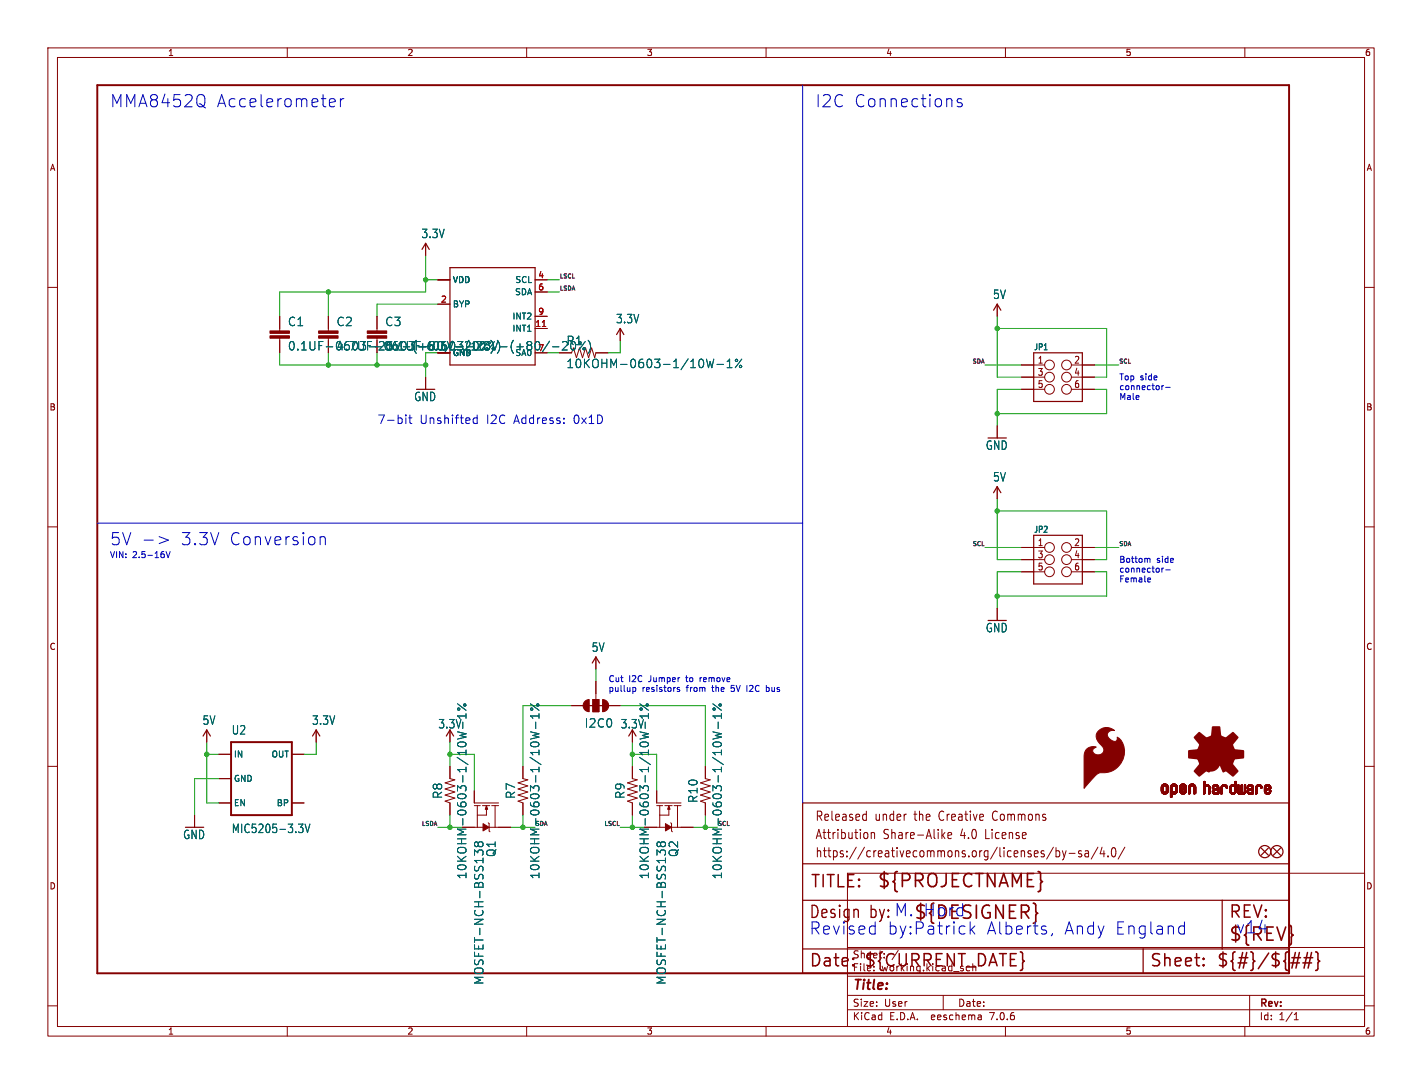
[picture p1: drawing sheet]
<svg xmlns="http://www.w3.org/2000/svg" width="297mm" height="226mm" viewBox="0 0 297 226" stroke-linecap="round" stroke-linejoin="round" font-family="sans-serif">
<defs><g id="words">
<g font-size="3.8" fill="#840000">
<text x="183.1" y="185.7">${PROJECTNAME}</text>
<text x="256.5" y="196.9">${REV}</text>
</g>
<g font-size="3.5" fill="#0000c2">
<text x="22.9" y="22.6">MMA8452Q</text>
<text x="45.1" y="22.6">Accelerometer</text>
<text x="170.2" y="22.6">I2C</text>
<text x="178.2" y="22.6">Connections</text>
<text x="22.9" y="114.1">5V -&gt;</text>
<text x="37.5" y="114.1">3.3V</text>
<text x="47.6" y="114.1">Conversion</text>
<text x="192.7" y="191.5">Hord</text>
<text x="168.9" y="192.1">Design</text>
<text x="168.9" y="195.3">Revised</text>
<text x="181.6" y="192.1">by: M.${DESIGNER}</text>
<text x="185.2" y="195.3">by:Patrick</text>
<text x="205.8" y="195.3">Alberts,</text>
<text x="222" y="195.3">Andy</text>
<text x="232.6" y="195.3">England</text>
<text x="258.1" y="195.1">v14</text>
</g>
<g font-size="3.5" fill="#840000">
<text x="169.2" y="185.7">TITLE:</text>
<text x="256.5" y="192.1">REV:</text>
<text x="168.9" y="202.2">Date:</text>
<text x="180.3" y="202.2">${CURRENT_DATE}</text>
<text x="240" y="202.2">Sheet:</text>
<text x="254" y="202.2">${#}/${##}</text>
</g>
<text font-size="2.8" fill="#840000" x="178" y="207.2">Title:</text>
<g font-size="2.7" fill="#840000">
<text x="170.2" y="171.7">Released</text>
<text x="182.7" y="171.7">under</text>
<text x="191.1" y="171.7">the</text>
<text x="196.5" y="171.7">Creative</text>
<text x="208" y="171.7">Commons</text>
<text x="170.2" y="175.5">Attribution</text>
<text x="170.2" y="179.3">https://creativecommons.org/licenses/by-sa/4.0/</text>
<text x="184.5" y="175.5">Share-Alike</text>
<text x="200.8" y="175.5">4.0</text>
<text x="206.2" y="175.5">License</text>
</g>
<g font-size="2.5" fill="#006464">
<text x="87.9" y="49.9">3.3V</text>
<text x="207.3" y="62.6">5V</text>
<text x="60" y="68.3">C1</text>
<text x="70.2" y="68.3">C2</text>
<text x="80.4" y="68.3">C3</text>
<text x="128.6" y="67.7">3.3V</text>
<text x="60" y="73.4">0.1UF-0603-25V-(+80/-20%)</text>
<text x="80.4" y="73.4">0.1UF-0603-25V-(+80/-20%)</text>
<text x="118.2" y="72.3">R1</text>
<text x="118.2" y="77.1">10KOHM-0603-1/10W-1%</text>
<text x="86.4" y="84">GND</text>
<text x="205.8" y="94.1">GND</text>
<text x="207.3" y="100.7">5V</text>
<text x="123.5" y="136.3">5V</text>
<text x="205.8" y="132.2">GND</text>
<text x="42.2" y="151.5">5V</text>
<text x="48.3" y="153.6">U2</text>
<text x="65.1" y="151.5">3.3V</text>
<text x="91.5" y="152.3">3.3V</text>
<text x="122" y="152.1">I2C0</text>
<text x="129.6" y="152.3">3.3V</text>
<text x="92.6" y="166.9" transform="rotate(-90 92.6 166.9)">R8</text>
<text x="107.8" y="166.9" transform="rotate(-90 107.8 166.9)">R7</text>
<text x="130.7" y="166.9" transform="rotate(-90 130.7 166.9)">R9</text>
<text x="145.9" y="167.7" transform="rotate(-90 145.9 167.7)">R10</text>
<text x="38.2" y="175.4">GND</text>
<text x="48.3" y="174.1">MIC5205-3.3V</text>
<text x="103.7" y="179" transform="rotate(-90 103.7 179)">Q1</text>
<text x="141.8" y="179" transform="rotate(-90 141.8 179)">Q2</text>
<text x="97.6" y="183.7" transform="rotate(-90 97.6 183.7)">10KOHM-0603-1/10W-1%</text>
<text x="112.9" y="183.7" transform="rotate(-90 112.9 183.7)">10KOHM-0603-1/10W-1%</text>
<text x="135.7" y="183.7" transform="rotate(-90 135.7 183.7)">10KOHM-0603-1/10W-1%</text>
<text x="151" y="183.7" transform="rotate(-90 151 183.7)">10KOHM-0603-1/10W-1%</text>
<text x="101.2" y="205.7" transform="rotate(-90 101.2 205.7)">MOSFET-NCH-BSS138</text>
<text x="139.3" y="205.7" transform="rotate(-90 139.3 205.7)">MOSFET-NCH-BSS138</text>
</g>
<text font-size="2.5" fill="#840000" x="70.2" y="73.4">4.7UF-0603-6.3V-(10%)</text>
<g font-size="2.5" fill="#0000c2">
<text x="78.7" y="88.7">7-bit</text>
<text x="87.6" y="88.7">Unshifted</text>
<text x="101.5" y="88.7">I2C</text>
<text x="107.3" y="88.7">Address:</text>
<text x="119.9" y="88.7">0x1D</text>
</g>
<g font-size="2.1" fill="#840000">
<text x="178" y="203">File:</text>
<text x="178" y="200.3">Sheet:</text>
<text x="184.1" y="203">working.kicad_sch</text>
<text x="186.2" y="200.3">/</text>
<text x="178" y="213.2">KiCad</text>
<text x="178" y="210.4">Size:</text>
<text x="184.7" y="210.4">User</text>
<text x="185.7" y="213.2">E.D.A.</text>
<text x="194.6" y="213.2">eeschema</text>
<text x="200" y="210.4">Date:</text>
<text x="207" y="213.2">7.0.6</text>
<text x="263" y="210.6">Rev:</text>
<text x="263" y="213.2">Id:</text>
<text x="267.1" y="213.2">1/1</text>
</g>
<g font-size="2" fill="#840000">
<text x="216.7" y="76.1">1</text>
<text x="224.3" y="76.1">2</text>
<text x="216.7" y="78.6">3</text>
<text x="216.7" y="81.2">5</text>
<text x="224.3" y="78.6">4</text>
<text x="224.3" y="81.2">6</text>
<text x="216.7" y="114.2">1</text>
<text x="216.7" y="116.7">3</text>
<text x="216.7" y="119.3">5</text>
<text x="224.3" y="114.2">2</text>
<text x="224.3" y="116.7">4</text>
<text x="224.3" y="119.3">6</text>
</g>
<g font-size="1.8" fill="#840000">
<text x="35" y="11.9">1</text>
<text x="85" y="11.9">2</text>
<text x="135" y="11.9">3</text>
<text x="185" y="11.9">4</text>
<text x="235" y="11.9">5</text>
<text x="285" y="11.9">6</text>
<text x="10.3" y="35.9">A</text>
<text x="285.3" y="35.9">A</text>
<text x="10.3" y="85.9">B</text>
<text x="285.3" y="85.9">B</text>
<text x="10.3" y="135.9">C</text>
<text x="285.3" y="135.9">C</text>
<text x="10.3" y="185.9">D</text>
<text x="285.3" y="185.9">D</text>
<text x="35" y="216.2">1</text>
<text x="85" y="216.2">2</text>
<text x="135" y="216.2">3</text>
<text x="185" y="216.2">4</text>
<text x="235" y="216.2">5</text>
<text x="285" y="216.2">6</text>
</g>
<g font-size="1.8" fill="#006464">
<text x="94.5" y="59.3">VDD</text>
<text x="107.5" y="59.3">SCL</text>
<text x="94.5" y="64.4">BYP</text>
<text x="107.5" y="61.8">SDA</text>
<text x="106.9" y="69.4">INT1</text>
<text x="106.9" y="66.9">INT2</text>
<text x="94.5" y="74.5">GND</text>
<text x="107.5" y="74.5">SA0</text>
<text x="215.9" y="73.3">JP1</text>
<text x="215.9" y="111.4">JP2</text>
<text x="48.8" y="158.3">IN</text>
<text x="56.6" y="158.3">OUT</text>
<text x="48.8" y="163.4">GND</text>
<text x="48.8" y="168.5">EN</text>
<text x="57.7" y="168.5">BP</text>
</g>
<g font-size="1.8" fill="#a90000">
<text x="112.3" y="58.2">4</text>
<text x="92" y="63.2">2</text>
<text x="112.3" y="60.7">6</text>
<text x="112.3" y="65.8">9</text>
<text x="111.7" y="68.3">11</text>
<text x="112.3" y="73.4">7</text>
</g>
<g font-size="1.8" fill="#0000c2">
<text x="233.7" y="79.5">Top</text>
<text x="233.7" y="81.5">connector-</text>
<text x="233.7" y="83.6">Male</text>
<text x="238.1" y="79.5">side</text>
<text x="22.9" y="116.6">VIN:</text>
<text x="27.7" y="116.6">2.5-16V</text>
<text x="233.7" y="117.6">Bottom</text>
<text x="233.7" y="119.6">connector-</text>
<text x="241.6" y="117.6">side</text>
<text x="233.7" y="121.7">Female</text>
<text x="127" y="142.5">Cut</text>
<text x="131.3" y="142.5">I2C</text>
<text x="135.6" y="142.5">Jumper</text>
<text x="143.6" y="142.5">to</text>
<text x="146.6" y="142.5">remove</text>
<text x="127" y="144.5">pullup</text>
<text x="134.1" y="144.5">resistors</text>
<text x="143.5" y="144.5">from</text>
<text x="149" y="144.5">the</text>
<text x="153.2" y="144.5">5V</text>
<text x="156.6" y="144.5">I2C</text>
<text x="160.9" y="144.5">bus</text>
</g>
<g font-size="1.2" fill="#0f0f0f">
<text x="116.8" y="58.2">LSCL</text>
<text x="116.8" y="60.7">LSDA</text>
<text x="203" y="76">SDA</text>
<text x="233.7" y="76">SCL</text>
<text x="203" y="114.1">SCL</text>
<text x="233.7" y="114.1">SDA</text>
<text x="87.9" y="172.5">LSDA</text>
<text x="111.8" y="172.5">SDA</text>
<text x="126.1" y="172.5">LSCL</text>
<text x="149.9" y="172.5">SCL</text>
</g>
</g></defs>
<g fill="none" stroke="#840000" stroke-width=".21">
<path d="M10 10h277v206.3h-277zM12 12h273v202.3h-273zM60 10v2M110 10v2M160 10v2M210 10v2M260 10v2M10 60h2M88.9 50.8v2.5M91.4 58.4h2.6M111.8 58.4h2.5M285 60h2"/>
<path d="M58.4 66v3.1M58.4 70.6v3.1M68.6 66v3.1M68.6 70.6v.5M78.7 66v3.1M78.7 70.6v.5M88.9 78.7v2.6M91.4 63.5h2.6M111.8 73.7h2.5M111.8 68.6h2.5M111.8 61h2.5M111.8 66h2.5"/>
<path d="M116.8 73.7h2.6l.4-1.1 .6 2.1 .6-2.1 .7 2.1 .6-2.1 .6 2.1 .7-2.1 .6 2.1 .3-1h2.5M129.5 68.6v2.5M208.3 63.5v2.5M213.4 78.7h4.8M213.4 76.2h4.8M223.8 78.7h4.8M223.8 76.2h4.8M208.3 88.9v2.5M213.4 81.3h4.8M223.8 81.3h4.8M10 110h2M208.3 101.6v2.5"/>
<path d="M213.4 119.4h4.8M213.4 116.8h4.8M213.4 114.3h4.8M223.8 119.4h4.8M223.8 116.8h4.8M223.8 114.3h4.8M285 110h2M124.5 137.2v2.5M208.3 127v2.5M10 160h2M43.2 152.4v2.5M45.7 157.5h2.6"/>
<path d="M61 157.5h2.5M66 152.4v2.5M94 152.4v2.5M119.4 147.3h2.5M123.8 146.1h1.3v2.5h-1.3zM124.5 142.2v3.9M127 147.3h2.5M132.1 152.4v2.5M285 160h2M40.6 170.2v2.5M45.7 162.6h2.6M45.7 167.6h2.6"/>
<path d="M61 167.6h2.5M94 160v2.6l1 .2-2 .6 2 .7-2 .6 2 .7-2 .6 2 .6-2 .7 1 .3v2.6M96.5 172.7h4.4M99.1 165.1v2.5h5M99.1 168.2h1.2M99.7 168.2v4.5M100.8 168.2h1.5M101.6 169v1.2h-1.9M102 171.8l.2 .2v1.5l.1 .2M102.2 172.7h4.5M102.7 168.2h1.4M103.4 168.2v4.5"/>
<path d="M109.2 160v2.6l1 .2-2 .6 2 .7-2 .6 2 .7-2 .6 2 .6-2 .7 1 .3v2.6M132.1 160v2.6l1 .2-2 .6 2 .7-2 .6 2 .7-2 .6 2 .6-2 .7 1 .3v2.6M134.6 172.7h4.4M137.2 165.1v2.5h5M137.2 168.2h1.2M137.8 168.2v4.5M138.9 168.2h1.5M139.7 169v1.2h-1.9M140.1 171.8l.2 .2v1.5l.1 .2M140.3 172.7h4.5M140.8 168.2h1.4M141.5 168.2v4.5"/>
<path d="M147.3 160v2.6l1 .2-2 .6 2 .7-2 .6 2 .7-2 .6 2 .6-2 .7 1 .3v2.6M180.5 170l.4 .1M180.9 169.3v2M180.9 171.2l-.4 .1M181.2 174v.9M182 173.8v1.3M182 174l.2-.2 .4 .1 .1 1.2M196.9 174.4l.5 .7M197.4 173.8l-.7 .7M198 174.4l.8-.1-.1-.4-.5-.1-.2 .3 .1 .9h.6M220 176.9l-1.4 2.5M220.6 177v1.9"/>
<path d="M220.6 177.7l.4-.1 .3 .4-.1 .8h-.6M221.9 177.6l.4 1.3M222.3 178.9l-.2 .5-.2 .1M222.7 177.6l-.4 1.3M223.3 178.2h1.2M225.9 177.7l-.4-.1-.2 .3v.3l.6 .1v.5h-.6M226.7 177.7h.6l.1 1.2M227.4 178.1l-.6 .1a.4 .4 0 0 0-.2 .3 .4 .4 0 0 0 .2 .4l.6-.1M229.3 176.9l-1.4 2.5M230.2 176.9l-.4 1.4h1M230.6 177.6v1.3M231.4 178.7v.2"/>
<path d="M232.4 177.1l.3-.1a1.34 1.34 0 0 1 0 1.9h-.2a1.44 1.44 0 0 1-.1-1.8zM234.9 176.9l-1.4 2.5M177 182.3h108v32h-108zM177 197.8h108M10 210h2M60 214.3v2M110 214.3v2M160 214.3v2M177 210.8h108M177 207.8h108M177 203.8h108M197 207.8v3"/>
<path d="M204.9 212l.1 .9M205 212.8l-.2 .1M205 212.3h-.2M210 214.3v2M260 214.3v2M261 207.8v6.5M270.3 212.9h.9M270.3 211.8l.4-.4v1.5M285 210h2"/>
<circle cx="219.2" cy="76.2" r="1.02"/>
<circle cx="219.2" cy="78.7" r="1.02"/>
<circle cx="222.8" cy="78.7" r="1.02"/>
<circle cx="222.8" cy="76.2" r="1.02"/>
<circle cx="219.2" cy="81.3" r="1.02"/>
<circle cx="222.8" cy="81.3" r="1.02"/>
<circle cx="219.2" cy="119.4" r="1.02"/>
<circle cx="219.2" cy="116.8" r="1.02"/>
<circle cx="219.2" cy="114.3" r="1.02"/>
<circle cx="222.8" cy="114.3" r="1.02"/>
<circle cx="222.8" cy="119.4" r="1.02"/>
<circle cx="222.8" cy="116.8" r="1.02"/>
</g>
<g fill="none" stroke="#840000" stroke-width=".25">
<path d="M88.1 52.1l.8-1.3 .8 1.3M94 55.9h17.8v20.3h-17.8zM128.8 69.9l.7-1.3 .8 1.3M207.5 64.8l.8-1.3 .7 1.3M215.9 73.7h10.2v10.1h-10.2zM207.5 102.9l.8-1.3 .7 1.3M215.9 111.8h10.2v10.1h-10.2zM123.7 138.4l.8-1.2 .7 1.2M42.4 153.7l.8-1.3 .7 1.3M65.3 153.7l.7-1.3 .8 1.3M93.2 153.7l.8-1.3 .7 1.3M122.7 147.3h3.8"/>
<path d="M131.3 153.7l.8-1.3 .7 1.3M167.6 167.6h101.6v35.6h-101.6zM263.4 177l1.5 1.6M264.9 177l-1.5 1.6M265.9 177l1.6 1.6M267.5 177l-1.6 1.6M167.6 198.1h101.6M167.6 180.3h101.6M167.6 188h101.6M238.8 198.1v5.1M255.3 188v10.1"/>
<circle cx="264.2" cy="177.8" r="1.27"/>
<circle cx="266.7" cy="177.8" r="1.27"/>
</g>
<g fill="none" stroke="#006464" stroke-width=".21">
<path d="M112.5 71.4l.2 .2M114.8 71.2l-1.5 2.3M115.4 72.4h1.3M117.6 71.4l-.1 .1M118.4 72.1l-1 1h1.1M122.2 71.3l-1.3 1.8M122.8 71a2.04 2.04 0 0 1 0 2.8M147.6 75l.4 1.8 .3-1.3 .4 1.3 .4-1.8M149.8 76.1h1.3M151.9 76.8h1M151.9 75.5l.5-.5v1.8M154.9 75l-1.3 1.8"/>
<path d="M95.6 152.8l1.7 .4-1.2 .3 1.2 .4-1.7 .4M95.6 146.9l1.7 1.4M96.7 150.7v1.4M97.3 149.5h-1.7l.2 .1M97.3 149v1M110.8 152.8l1.8 .4-1.3 .3 1.3 .4-1.8 .4M110.8 146.9l1.8 1.4M111.9 150.7v1.4M112.6 149.5h-1.8l.5 .5M112.6 149v1M133.7 152.8l1.7 .4-1.2 .3 1.2 .4-1.7 .4M133.7 146.9l1.7 1.4"/>
<path d="M134.8 150.7v1.4M135.4 149v1M135.4 149.5h-1.7l.2 .1M148.9 152.8l1.8 .4-1.3 .3 1.3 .4-1.8 .4M148.9 146.9l1.8 1.4M150 150.7v1.4M150.7 149.5h-1.8l.5 .5M150.7 149v1M62.4 172.1h.9l-.5 .6 .4 .2 .1 .6-.3 .3h-.4M63.7 172.1l.5 1.7 .5-1.7M99.1 178.5v-1.1l.7 .6 .2-.5h.7l.2 .3v.5l-.2 .2M99.9 176.1l-.4-.3-.4 .3 .1 .5 .2 .2 .5-.4"/>
<path d="M99.9 176.1l.3-.3h.4l.3 .3-.1 .5-.2 .2h-.4l-.3-.4M99.9 176.1v.3M137.2 178.5v-1.1l.7 .6 .2-.5h.7l.2 .3v.5l-.2 .2M138 176.1l-.4-.3-.4 .3 .1 .5 .2 .2 .5-.4M138 176.1l.3-.3h.4l.3 .3-.1 .5-.2 .2h-.4l-.3-.4M138 176.1v.3"/>
<circle cx="122" cy="72.8" r=".25"/>
<circle cx="153.8" cy="75.2" r=".25"/>
<circle cx="154.7" cy="76.5" r=".25"/>
<circle cx="95.8" cy="148" r=".25"/>
<circle cx="97.1" cy="147.2" r=".25"/>
<circle cx="111.1" cy="148" r=".25"/>
<circle cx="112.3" cy="147.2" r=".25"/>
<circle cx="133.9" cy="148" r=".25"/>
<circle cx="135.2" cy="147.2" r=".25"/>
<circle cx="149.2" cy="148" r=".25"/>
<circle cx="150.4" cy="147.2" r=".25"/>
</g>
<g fill="#840000" stroke="#840000" stroke-width=".21">
<path d="M76.7 70.1h4.1v.5h-4.1z"/>
<path d="M76.7 69.1h4.1v.5h-4.1z"/>
<path d="M66.5 70.1h4.1v.5h-4.1z"/>
<path d="M66.5 69.1h4.1v.5h-4.1z"/>
<path d="M56.4 70.1h4.1v.5h-4.1z"/>
<path d="M56.4 69.1h4.1v.5h-4.1z"/>
<path d="M122.2 146.4l.9-.3v2.5a1.27 1.27 0 0 1-1.2-.8 1.27 1.27 0 0 1 .3-1.4z"/>
<path d="M123.8 146.1h1.3v2.5h-1.3z"/>
<path d="M125.9 146.1a1.27 1.27 0 0 1 1.2 1.2h-1.2z"/>
<path d="M125.9 147.3h1.2a1.27 1.27 0 0 1-1.2 1.3z"/>
<path d="M139.7 168.2l.3 .8h-.6z"/>
<path d="M139 172l1.3 .7-1.3 .8z"/>
<path d="M101.6 168.2l.3 .8h-.6z"/>
<path d="M100.9 172l1.3 .7-1.3 .8z"/>
<path d="M229.4 152.7a2.45 2.45 0 0 1 3.4-.2 1.05 1.05 0 0 0-1.4 .6 1.05 1.05 0 0 0 .6 1.4 .75 .75 0 0 0 1.4-.2l-.1-.4a3.8 3.8 0 0 1 .8 5.5 4.3 4.3 0 0 1-4.3 1.9 7.8 7.8 0 0 0-2.7 2.5l-.7 .8v-6.4a1.93 1.93 0 0 1 2.6-2.2 .81 .81 0 0 0-.8 .9 .81 .81 0 0 0 1 .7 1.09 1.09 0 0 0 1.3-.6 1.09 1.09 0 0 0-.4-1.4 2.08 2.08 0 0 1-.7-2.9z"/>
<path d="M242.5 165.1h.4z"/>
<path d="M242.5 165l.4 .1z"/>
<path d="M242.5 165h.4z"/>
<path d="M242.5 164.9l.4 .1z"/>
<path d="M242.5 164.9h.4z"/>
<path d="M242.5 164.8l.4 .1z"/>
<path d="M242.5 164.8h.4z"/>
<path d="M242.5 164.7l.4 .1z"/>
<path d="M242.5 164.7h.4z"/>
<path d="M242.5 164.6l.4 .1z"/>
<path d="M242.5 164.6h.4z"/>
<path d="M242.5 164.5l.4 .1z"/>
<path d="M242.5 164.5h.4z"/>
<path d="M242.5 164.4l.4 .1z"/>
<path d="M242.5 164.4h.4z"/>
<path d="M242.5 164.3l.4 .1z"/>
<path d="M242.6 165.2h.4z"/>
<path d="M242.6 165.1l.3 .1z"/>
<path d="M242.6 165.1h.3z"/>
<path d="M242.6 164.3h.3z"/>
<path d="M242.6 164.3h.4z"/>
<path d="M242.6 165.3h.4z"/>
<path d="M242.6 165.2l.4 .1z"/>
<path d="M242.6 164.2l.4 .1z"/>
<path d="M242.6 164.2h.4z"/>
<path d="M242.6 165.3h.5z"/>
<path d="M242.6 164.1l.4 .1z"/>
<path d="M242.6 164.1h.5z"/>
<path d="M242.6 165.4h.5z"/>
<path d="M242.6 165.3l.5 .1z"/>
<path d="M242.6 165.4h.6z"/>
<path d="M242.6 164.1h.6z"/>
<path d="M242.6 165.4h1.3z"/>
<path d="M242.6 164l1.3 .1z"/>
<path d="M242.6 164h1.3z"/>
<path d="M242.7 165.5h1.2z"/>
<path d="M242.7 165.4l1.2 .1z"/>
<path d="M242.7 164h1.2z"/>
<path d="M242.7 163.9l1.1 .1z"/>
<path d="M242.7 165.5h1.1z"/>
<path d="M242.7 163.9h1.1z"/>
<path d="M242.7 165.5l1.1 .1z"/>
<path d="M242.7 165.6h1.1z"/>
<path d="M242.8 165.6h1z"/>
<path d="M242.8 163.9h1z"/>
<path d="M242.8 163.8l1 .1z"/>
<path d="M242.8 163.8h1z"/>
<path d="M242.8 165.6h.9z"/>
<path d="M242.8 163.8h.9z"/>
<path d="M242.8 165.6l.9 .1z"/>
<path d="M242.8 165.7h.9z"/>
<path d="M242.9 163.8h.8z"/>
<path d="M242.9 165.7h.8z"/>
<path d="M242.9 165.7h.7z"/>
<path d="M242.9 163.7l.7 .1z"/>
<path d="M242.9 163.7h.7z"/>
<path d="M243 165.7h.6z"/>
<path d="M243 163.7h.6z"/>
<path d="M243 165.7l.5 .1z"/>
<path d="M243 163.7h.5z"/>
<path d="M243.1 165.8h.4z"/>
<path d="M243.1 163.7h.4z"/>
<path d="M243.1 165.8h.3z"/>
<path d="M243.1 163.7h.3z"/>
<path d="M243.2 165.8h.2z"/>
<path d="M243.2 163.7h.2z"/>
<path d="M243.3 164.1h.6z"/>
<path d="M243.4 165.4h.5z"/>
<path d="M243.4 164.1h.5z"/>
<path d="M243.4 165.3l.5 .1z"/>
<path d="M243.5 165.3h.5z"/>
<path d="M243.5 164.1h.4z"/>
<path d="M243.5 164.1h.5z"/>
<path d="M243.5 164.1l.5 .1z"/>
<path d="M243.5 164.2h.5z"/>
<path d="M243.6 165.2l.4 .1z"/>
<path d="M243.6 164.2h.4z"/>
<path d="M243.6 165.2h.4z"/>
<path d="M243.6 164.3h.4z"/>
<path d="M243.6 164.2l.4 .1z"/>
<path d="M243.6 165.1l.4 .1z"/>
<path d="M243.6 165.1h.4z"/>
<path d="M243.6 165l.4 .1z"/>
<path d="M243.6 165h.4z"/>
<path d="M243.6 164.9l.4 .1z"/>
<path d="M243.6 164.9h.4z"/>
<path d="M243.6 164.8l.4 .1z"/>
<path d="M243.6 164.8h.4z"/>
<path d="M243.6 164.7l.4 .1z"/>
<path d="M243.6 164.7h.4z"/>
<path d="M243.6 164.6l.4 .1z"/>
<path d="M243.6 164.6h.4z"/>
<path d="M243.6 164.5l.4 .1z"/>
<path d="M243.6 164.5h.4z"/>
<path d="M243.6 164.4l.4 .1z"/>
<path d="M243.6 164.4h.4z"/>
<path d="M243.6 164.3l.4 .1z"/>
<path d="M244.5 166.4h.2z"/>
<path d="M244.5 166.4h.3z"/>
<path d="M244.5 166.3l.3 .1z"/>
<path d="M244.5 166.3h.3z"/>
<path d="M244.5 166.2l.3 .1z"/>
<path d="M244.5 166.2h.3z"/>
<path d="M244.5 166.1l.3 .1z"/>
<path d="M244.5 166.1h.3z"/>
<path d="M244.5 166l.3 .1z"/>
<path d="M244.5 166h.3z"/>
<path d="M244.5 165.9l.3 .1z"/>
<path d="M244.5 165.9h.3z"/>
<path d="M244.5 165.8l.3 .1z"/>
<path d="M244.5 165.8h.3z"/>
<path d="M244.5 165.8h.4z"/>
<path d="M244.5 165.7l.4 .1z"/>
<path d="M244.5 165.7h1z"/>
<path d="M244.5 165.7h1.1z"/>
<path d="M244.5 165.6l1.1 .1z"/>
<path d="M244.5 165.6h1.2z"/>
<path d="M244.5 165.5l1.3 .1z"/>
<path d="M244.5 165.5h1.3z"/>
<path d="M244.5 165.4l1.3 .1z"/>
<path d="M244.5 165.4h1.3z"/>
<path d="M244.5 165.4h.6z"/>
<path d="M244.5 165.4h.5z"/>
<path d="M244.5 165.3l.5 .1z"/>
<path d="M244.5 165.3h.5z"/>
<path d="M244.5 165.3h.4z"/>
<path d="M244.5 165.2l.4 .1z"/>
<path d="M244.5 165.2h.4z"/>
<path d="M244.5 165.2h.3z"/>
<path d="M244.5 165.1l.3 .1z"/>
<path d="M244.5 165.1h.3z"/>
<path d="M244.5 165l.3 .1z"/>
<path d="M244.5 165h.3z"/>
<path d="M244.5 164.9l.3 .1z"/>
<path d="M244.5 164.9h.3z"/>
<path d="M244.5 164.8l.3 .1z"/>
<path d="M244.5 164.8h.3z"/>
<path d="M244.5 164.7l.3 .1z"/>
<path d="M244.5 164.7h.3z"/>
<path d="M244.5 164.6l.3 .1z"/>
<path d="M244.5 164.6h.3z"/>
<path d="M244.5 164.5l.3 .1z"/>
<path d="M244.5 164.5h.3z"/>
<path d="M244.5 164.4l.3 .1z"/>
<path d="M244.5 164.4h.3z"/>
<path d="M244.5 164.3l.3 .1z"/>
<path d="M244.5 164.3h.3z"/>
<path d="M244.5 164.3h.4z"/>
<path d="M244.5 164.2l.4 .1z"/>
<path d="M244.5 166.5h.1z"/>
<path d="M244.5 166.4l.1 .1z"/>
<path d="M244.5 164.2h.4z"/>
<path d="M244.5 164.1l.5 .1z"/>
<path d="M244.5 164.1h.5z"/>
<path d="M244.5 164.1h.6z"/>
<path d="M244.5 164l1.3 .1z"/>
<path d="M244.5 164h1.3z"/>
<path d="M244.6 164h1.2z"/>
<path d="M244.6 163.9l1.2 .1z"/>
<path d="M244.6 163.9h1.2z"/>
<path d="M244.6 163.9h1.1z"/>
<path d="M244.7 163.9h1z"/>
<path d="M244.7 163.8l1 .1z"/>
<path d="M244.7 163.8h1z"/>
<path d="M244.7 163.8h.9z"/>
<path d="M244.8 163.8h.8z"/>
<path d="M244.8 163.7l.7 .1z"/>
<path d="M244.8 163.7h.7z"/>
<path d="M244.9 163.7h.6z"/>
<path d="M244.9 165.7l.5 .1z"/>
<path d="M244.9 163.7h.5z"/>
<path d="M245 165.8h.4z"/>
<path d="M245 163.7h.4z"/>
<path d="M245 163.7h.3z"/>
<path d="M245.1 165.8h.2z"/>
<path d="M245.1 163.7h.2z"/>
<path d="M245.2 164.1h.6z"/>
<path d="M245.3 165.4h.5z"/>
<path d="M245.3 165.4h.6z"/>
<path d="M245.3 164.1h.6z"/>
<path d="M245.4 165.3l.5 .1z"/>
<path d="M245.4 164.1h.5z"/>
<path d="M245.4 165.3h.5z"/>
<path d="M245.4 164.1l.5 .1z"/>
<path d="M245.4 164.2h.5z"/>
<path d="M245.5 165.3h.4z"/>
<path d="M245.5 165.2l.4 .1z"/>
<path d="M245.5 164.2h.4z"/>
<path d="M245.5 165.2h.4z"/>
<path d="M245.5 164.3h.4z"/>
<path d="M245.5 164.2l.4 .1z"/>
<path d="M245.5 165.1l.4 .1z"/>
<path d="M245.5 165.1h.4z"/>
<path d="M245.5 164.4h.4z"/>
<path d="M245.5 164.3l.4 .1z"/>
<path d="M245.5 165l.4 .1z"/>
<path d="M245.5 165h.4z"/>
<path d="M245.5 164.9l.4 .1z"/>
<path d="M245.5 164.9h.4z"/>
<path d="M245.5 164.8l.4 .1z"/>
<path d="M245.5 164.8h.4z"/>
<path d="M245.5 164.7l.4 .1z"/>
<path d="M245.5 164.7h.4z"/>
<path d="M245.5 164.6l.4 .1z"/>
<path d="M245.5 164.6h.4z"/>
<path d="M245.5 164.5l.4 .1z"/>
<path d="M245.5 164.5h.4z"/>
<path d="M245.5 164.4l.4 .1z"/>
<path d="M246.4 165.2h.4z"/>
<path d="M246.4 165.1l.4 .1z"/>
<path d="M246.4 165.1h.4z"/>
<path d="M246.4 165l.4 .1z"/>
<path d="M246.4 165h.5z"/>
<path d="M246.4 165h.6z"/>
<path d="M246.4 164.9l.7 .1z"/>
<path d="M246.4 164.9h.7z"/>
<path d="M246.4 164.9h.8z"/>
<path d="M246.4 164.9h.9z"/>
<path d="M246.4 164.8l.9 .1z"/>
<path d="M246.4 164.8h.9z"/>
<path d="M246.4 164.8h1z"/>
<path d="M246.4 164.8h1.1z"/>
<path d="M246.4 164.7l1.1 .1z"/>
<path d="M246.4 164.7h1.1z"/>
<path d="M246.4 164.7h1.2z"/>
<path d="M246.4 164.7h1.3z"/>
<path d="M246.4 164.6l1.3 .1z"/>
<path d="M246.4 164.6h1.3z"/>
<path d="M246.4 164.6h1.4z"/>
<path d="M246.4 164.6h.4z"/>
<path d="M246.4 164.6h.3z"/>
<path d="M246.4 164.5l.3 .1z"/>
<path d="M246.4 164.5h.3z"/>
<path d="M246.4 164.4l.3 .1z"/>
<path d="M246.4 164.4h.3z"/>
<path d="M246.4 164.4h.4z"/>
<path d="M246.4 164.3l.4 .1z"/>
<path d="M246.4 164.3h.4z"/>
<path d="M246.4 164.2l.4 .1z"/>
<path d="M246.4 165.3h.5z"/>
<path d="M246.4 165.3h.4z"/>
<path d="M246.4 165.2l.4 .1z"/>
<path d="M246.4 164.2h.4z"/>
<path d="M246.4 164.2h.5z"/>
<path d="M246.4 164.1l.5 .1z"/>
<path d="M246.4 164.1h.5z"/>
<path d="M246.4 165.3l.5 .1z"/>
<path d="M246.4 165.4h.6z"/>
<path d="M246.4 164.1h.6z"/>
<path d="M246.4 165.4h1.3z"/>
<path d="M246.5 165.4h1.2z"/>
<path d="M246.5 164l1.2 .1z"/>
<path d="M246.5 164h1.2z"/>
<path d="M246.5 165.5h1.2z"/>
<path d="M246.5 165.4l1.2 .1z"/>
<path d="M246.5 165.5h1.1z"/>
<path d="M246.5 163.9l1.2 .1z"/>
<path d="M246.5 165.5l1.1 .1z"/>
<path d="M246.5 163.9h1.2z"/>
<path d="M246.6 165.6h1z"/>
<path d="M246.6 163.9h1z"/>
<path d="M246.6 163.8l1 .1z"/>
<path d="M246.6 163.8h1z"/>
<path d="M246.6 165.6l.9 .1z"/>
<path d="M246.7 163.8h.9z"/>
<path d="M246.7 165.7h.8z"/>
<path d="M246.7 163.8h.8z"/>
<path d="M246.7 163.7l.8 .1z"/>
<path d="M246.7 163.7h.7z"/>
<path d="M246.8 165.7h.6z"/>
<path d="M246.8 163.7h.6z"/>
<path d="M246.8 165.7l.6 .1z"/>
<path d="M246.8 164.6h1z"/>
<path d="M246.9 164.6h.9z"/>
<path d="M246.9 163.7h.4z"/>
<path d="M246.9 165.8h.4z"/>
<path d="M246.9 165.8h.3z"/>
<path d="M247 165.8h.2z"/>
<path d="M247 164.6h.8z"/>
<path d="M247 163.7h.2z"/>
<path d="M247 164.5l.8 .1z"/>
<path d="M247 164.5h.8z"/>
<path d="M247.1 164.5h.7z"/>
<path d="M247.2 164.5h.6z"/>
<path d="M247.2 164.1h.5z"/>
<path d="M247.2 165.4h.5z"/>
<path d="M247.2 164.1h.6z"/>
<path d="M247.2 164.4l.6 .1z"/>
<path d="M247.2 164.4h.6z"/>
<path d="M247.3 165.3l.5 .1z"/>
<path d="M247.3 164.4h.5z"/>
<path d="M247.3 164.1h.5z"/>
<path d="M247.3 165.3h.5z"/>
<path d="M247.3 164.1l.5 .1z"/>
<path d="M247.3 164.2h.5z"/>
<path d="M247.4 165.3h.4z"/>
<path d="M247.4 164.2h.4z"/>
<path d="M247.4 164.4h.4z"/>
<path d="M247.4 165.2l.4 .1z"/>
<path d="M247.4 165.2h.4z"/>
<path d="M247.4 164.3l.4 .1z"/>
<path d="M247.4 164.3h.4z"/>
<path d="M247.4 164.2l.4 .1z"/>
<path d="M247.4 165.1l.4 .1z"/>
<path d="M247.4 165.1h.4z"/>
<path d="M247.5 165.1h.3z"/>
<path d="M247.5 165l.3 .1z"/>
<path d="M247.5 165h.3z"/>
<path d="M247.6 164.9l.2 .1z"/>
<path d="M247.6 164.9h.2z"/>
<path d="M248.3 165.7h.2z"/>
<path d="M248.3 165.7h.3z"/>
<path d="M248.3 165.6l.3 .1z"/>
<path d="M248.3 165.6h.3z"/>
<path d="M248.3 165.6h.4z"/>
<path d="M248.3 165.5l.4 .1z"/>
<path d="M248.3 165.5h.4z"/>
<path d="M248.3 165.4l.4 .1z"/>
<path d="M248.3 165.4h.4z"/>
<path d="M248.3 165.3l.4 .1z"/>
<path d="M248.3 165.3h.4z"/>
<path d="M248.3 165.2l.4 .1z"/>
<path d="M248.3 165.2h.4z"/>
<path d="M248.3 165.1l.4 .1z"/>
<path d="M248.3 165.1h.4z"/>
<path d="M248.3 165l.4 .1z"/>
<path d="M248.3 165h.4z"/>
<path d="M248.3 164.9l.4 .1z"/>
<path d="M248.3 164.9h.4z"/>
<path d="M248.3 164.8l.4 .1z"/>
<path d="M248.3 164.8h.4z"/>
<path d="M248.3 164.7l.4 .1z"/>
<path d="M248.3 164.7h.4z"/>
<path d="M248.3 164.6l.4 .1z"/>
<path d="M248.3 164.6h.4z"/>
<path d="M248.3 164.5l.4 .1z"/>
<path d="M248.3 164.5h.4z"/>
<path d="M248.3 164.4l.4 .1z"/>
<path d="M248.3 164.4h.4z"/>
<path d="M248.3 164.3l.4 .1z"/>
<path d="M248.3 164.3h.4z"/>
<path d="M248.3 164.2l.4 .1z"/>
<path d="M248.3 165.7l.1 .1z"/>
<path d="M248.3 164.2h.4z"/>
<path d="M248.3 164.2h.5z"/>
<path d="M248.3 164.1l.5 .1z"/>
<path d="M248.3 164.1h.5z"/>
<path d="M248.3 164.1h.6z"/>
<path d="M248.4 164.1h.6z"/>
<path d="M248.4 164l1.3 .1z"/>
<path d="M248.4 164h1.3z"/>
<path d="M248.4 164h1.2z"/>
<path d="M248.4 163.9l1.2 .1z"/>
<path d="M248.4 163.9h1.2z"/>
<path d="M248.5 163.9h1.1z"/>
<path d="M248.5 163.9h1z"/>
<path d="M248.5 163.8l1 .1z"/>
<path d="M248.5 163.8h1z"/>
<path d="M248.6 163.8h.8z"/>
<path d="M248.6 163.7l.8 .1z"/>
<path d="M248.7 163.7h.6z"/>
<path d="M248.8 163.7h.4z"/>
<path d="M248.9 163.7h.3z"/>
<path d="M248.9 163.7h.2z"/>
<path d="M249.1 164.1h.6z"/>
<path d="M249.2 164.1h.5z"/>
<path d="M249.2 164.1l.5 .1z"/>
<path d="M249.3 164.2h.4z"/>
<path d="M249.3 164.2l.4 .1z"/>
<path d="M249.3 164.3h.4z"/>
<path d="M249.3 165.7h.3z"/>
<path d="M249.3 165.7h.4z"/>
<path d="M249.3 165.6l.4 .1z"/>
<path d="M249.3 165.6h.4z"/>
<path d="M249.3 165.6h.5z"/>
<path d="M249.3 165.5l.5 .1z"/>
<path d="M249.3 165.5h.5z"/>
<path d="M249.3 165.4l.5 .1z"/>
<path d="M249.3 165.4h.5z"/>
<path d="M249.3 165.3l.5 .1z"/>
<path d="M249.3 165.3h.5z"/>
<path d="M249.3 165.2l.5 .1z"/>
<path d="M249.3 165.2h.5z"/>
<path d="M249.3 165.1l.5 .1z"/>
<path d="M249.3 165.1h.5z"/>
<path d="M249.3 165l.5 .1z"/>
<path d="M249.3 165h.5z"/>
<path d="M249.3 164.9l.5 .1z"/>
<path d="M249.3 164.9h.5z"/>
<path d="M249.3 164.8l.5 .1z"/>
<path d="M249.3 164.8h.5z"/>
<path d="M249.3 164.7l.5 .1z"/>
<path d="M249.3 164.7h.5z"/>
<path d="M249.3 164.6l.5 .1z"/>
<path d="M249.3 164.6h.5z"/>
<path d="M249.3 164.5l.5 .1z"/>
<path d="M249.3 164.5h.5z"/>
<path d="M249.3 164.4l.5 .1z"/>
<path d="M249.3 164.4h.5z"/>
<path d="M249.3 164.3l.5 .1z"/>
<path d="M249.3 164.3h.5z"/>
<path d="M249.4 165.7h.2z"/>
<path d="M249.4 165.7l.1 .1z"/>
<path d="M251.4 165.8h.1z"/>
<path d="M251.4 165.7l.2 .1z"/>
<path d="M251.4 163.3h.3z"/>
<path d="M251.4 165.7h.2z"/>
<path d="M251.4 165.7h.3z"/>
<path d="M251.4 165.6l.3 .1z"/>
<path d="M251.4 165.6h.3z"/>
<path d="M251.4 165.5l.3 .1z"/>
<path d="M251.4 165.5h.3z"/>
<path d="M251.4 165.4l.3 .1z"/>
<path d="M251.4 165.4h.3z"/>
<path d="M251.4 165.3l.3 .1z"/>
<path d="M251.4 165.3h.3z"/>
<path d="M251.4 165.2l.3 .1z"/>
<path d="M251.4 165.2h.3z"/>
<path d="M251.4 165.1l.3 .1z"/>
<path d="M251.4 165.1h.3z"/>
<path d="M251.4 165l.3 .1z"/>
<path d="M251.4 165h.3z"/>
<path d="M251.4 164.9l.3 .1z"/>
<path d="M251.4 164.9h.3z"/>
<path d="M251.4 164.8l.3 .1z"/>
<path d="M251.4 164.8h.3z"/>
<path d="M251.4 164.7l.3 .1z"/>
<path d="M251.4 164.7h.3z"/>
<path d="M251.4 164.6l.3 .1z"/>
<path d="M251.4 164.6h.3z"/>
<path d="M251.4 164.5l.3 .1z"/>
<path d="M251.4 164.5h.3z"/>
<path d="M251.4 164.4l.3 .1z"/>
<path d="M251.4 164.4h.3z"/>
<path d="M251.4 164.3l.3 .1z"/>
<path d="M251.4 164.3h.3z"/>
<path d="M251.4 164.3h.4z"/>
<path d="M251.4 164.2l.4 .1z"/>
<path d="M251.4 164.2h.4z"/>
<path d="M251.4 164.2h.5z"/>
<path d="M251.4 164.1l.5 .1z"/>
<path d="M251.4 164.1h.5z"/>
<path d="M251.4 164.1h.6z"/>
<path d="M251.4 164.1h1.2z"/>
<path d="M251.4 164l1.2 .1z"/>
<path d="M251.4 164h1.2z"/>
<path d="M251.4 164h1.1z"/>
<path d="M251.4 163.9l1.1 .1z"/>
<path d="M251.4 163.9h1.1z"/>
<path d="M251.4 163.9h1z"/>
<path d="M251.4 163.9h.3z"/>
<path d="M251.4 163.8l.3 .1z"/>
<path d="M251.4 163.8h.3z"/>
<path d="M251.4 163.7l.3 .1z"/>
<path d="M251.4 163.7h.3z"/>
<path d="M251.4 163.6l.3 .1z"/>
<path d="M251.4 163.6h.3z"/>
<path d="M251.4 163.5l.3 .1z"/>
<path d="M251.4 163.5h.3z"/>
<path d="M251.4 163.4l.3 .1z"/>
<path d="M251.4 163.4h.3z"/>
<path d="M251.4 163.3l.3 .1z"/>
<path d="M251.4 163.2l.3 .1z"/>
<path d="M251.4 163.2h.3z"/>
<path d="M251.5 163.2h.2z"/>
<path d="M251.5 163.1l.2 .1z"/>
<path d="M251.8 163.9h.6z"/>
<path d="M251.8 163.8l.6 .1z"/>
<path d="M251.8 163.8h.5z"/>
<path d="M251.9 163.8h.4z"/>
<path d="M252.1 164.1h.5z"/>
<path d="M252.2 164.1h.4z"/>
<path d="M252.3 164.1h.4z"/>
<path d="M252.3 164.1l.4 .1z"/>
<path d="M252.3 164.2h.4z"/>
<path d="M252.4 164.2h.3z"/>
<path d="M252.4 164.3h.3z"/>
<path d="M252.4 164.2l.3 .1z"/>
<path d="M252.5 164.4h.2z"/>
<path d="M252.5 164.3l.2 .1z"/>
<path d="M252.5 164.5h.2z"/>
<path d="M252.5 164.4l.2 .1z"/>
<path d="M252.5 165.8h.1z"/>
<path d="M252.5 165.7l.2 .1z"/>
<path d="M252.5 165.7h.2z"/>
<path d="M252.5 165.6l.2 .1z"/>
<path d="M252.5 165.6h.2z"/>
<path d="M252.5 165.5l.2 .1z"/>
<path d="M252.5 165.5h.2z"/>
<path d="M252.5 165.4l.2 .1z"/>
<path d="M252.5 165.4h.2z"/>
<path d="M252.5 165.3l.2 .1z"/>
<path d="M252.5 165.3h.2z"/>
<path d="M252.5 165.2l.2 .1z"/>
<path d="M252.5 165.2h.2z"/>
<path d="M252.5 165.1l.2 .1z"/>
<path d="M252.5 165.1h.2z"/>
<path d="M252.5 165l.2 .1z"/>
<path d="M252.5 165h.2z"/>
<path d="M252.5 164.9l.2 .1z"/>
<path d="M252.5 164.9h.2z"/>
<path d="M252.5 164.8l.2 .1z"/>
<path d="M252.5 164.8h.2z"/>
<path d="M252.5 164.7l.2 .1z"/>
<path d="M252.5 164.7h.2z"/>
<path d="M252.5 164.6l.2 .1z"/>
<path d="M252.5 164.6h.2z"/>
<path d="M252.5 164.5l.2 .1z"/>
<path d="M253.2 165.4h.3z"/>
<path d="M253.2 165.3l.3 .1z"/>
<path d="M253.2 165.3h.3z"/>
<path d="M253.2 165.2l.3 .1z"/>
<path d="M253.2 165.2h.3z"/>
<path d="M253.2 164.6h.2z"/>
<path d="M253.2 164.5l.2 .1z"/>
<path d="M253.2 164.5h.2z"/>
<path d="M253.2 164.5h.3z"/>
<path d="M253.2 164.4l.3 .1z"/>
<path d="M253.2 164.4h.3z"/>
<path d="M253.2 165.4h.4z"/>
<path d="M253.2 165.1l.4 .1z"/>
<path d="M253.2 165.1h.4z"/>
<path d="M253.2 164.6h.1z"/>
<path d="M253.2 165.5h.4z"/>
<path d="M253.2 165.4l.4 .1z"/>
<path d="M253.2 164.3l.3 .1z"/>
<path d="M253.2 164.3h.3z"/>
<path d="M253.2 165.5h.5z"/>
<path d="M253.2 165.1h.5z"/>
<path d="M253.2 165l.5 .1z"/>
<path d="M253.2 165h.6z"/>
<path d="M253.2 164.3h.4z"/>
<path d="M253.2 164.2l.4 .1z"/>
<path d="M253.2 164.2h.4z"/>
<path d="M253.3 165.5l.8 .1z"/>
<path d="M253.3 165.5h.4z"/>
<path d="M253.3 165h.5z"/>
<path d="M253.3 164.2h.3z"/>
<path d="M253.3 165.6h.8z"/>
<path d="M253.3 164.2h.4z"/>
<path d="M253.3 165h.6z"/>
<path d="M253.3 164.1l.4 .1z"/>
<path d="M253.3 164.9l.7 .1z"/>
<path d="M253.3 164.1h.4z"/>
<path d="M253.3 164.1h.5z"/>
<path d="M253.3 164.9h.7z"/>
<path d="M253.3 164.1h.6z"/>
<path d="M253.3 165.6l.8 .1z"/>
<path d="M253.3 164.1h1.1z"/>
<path d="M253.4 165.7h.7z"/>
<path d="M253.4 164.9h.6z"/>
<path d="M253.4 164.1h1z"/>
<path d="M253.4 164.9h.7z"/>
<path d="M253.4 164l1 .1z"/>
<path d="M253.4 164h1z"/>
<path d="M253.4 164.9h.8z"/>
<path d="M253.4 164h.9z"/>
<path d="M253.4 164.8l.8 .1z"/>
<path d="M253.5 164h.8z"/>
<path d="M253.5 165.7h.6z"/>
<path d="M253.5 163.9l.8 .1z"/>
<path d="M253.5 164.8h1.1z"/>
<path d="M253.5 163.9h.8z"/>
<path d="M253.5 165.7l.6 .1z"/>
<path d="M253.5 165.8h.6z"/>
<path d="M253.5 163.9h.7z"/>
<path d="M253.6 164.8h1z"/>
<path d="M253.6 165.8h.5z"/>
<path d="M253.6 163.9h.6z"/>
<path d="M253.6 165.8h.4z"/>
<path d="M253.6 163.8l.6 .1z"/>
<path d="M253.6 163.8h.5z"/>
<path d="M253.7 164.8h.9z"/>
<path d="M253.7 163.8h.4z"/>
<path d="M253.7 164.7l.9 .1z"/>
<path d="M253.7 164.7h.9z"/>
<path d="M253.8 164.7h.8z"/>
<path d="M253.8 165.5h.2z"/>
<path d="M253.8 163.8h.2z"/>
<path d="M253.9 165.5h.1z"/>
<path d="M253.9 164.7h.7z"/>
<path d="M253.9 164.6l.7 .1z"/>
<path d="M253.9 164.1h.6z"/>
<path d="M253.9 164.6h.7z"/>
<path d="M254 164.1h.5z"/>
<path d="M254 164.6h.6z"/>
<path d="M254.1 164.1h.4z"/>
<path d="M254.1 164.6h.5z"/>
<path d="M254.1 164.1l.4 .1z"/>
<path d="M254.1 164.2h.4z"/>
<path d="M254.2 164.2h.3z"/>
<path d="M254.2 164.5l.4 .1z"/>
<path d="M254.2 164.5h.4z"/>
<path d="M254.2 164.2l.3 .1z"/>
<path d="M254.2 164.3h.3z"/>
<path d="M254.2 164.8l.4 .1z"/>
<path d="M254.2 164.3h.4z"/>
<path d="M254.2 164.9h.4z"/>
<path d="M254.3 164.9h.3z"/>
<path d="M254.3 164.5h.3z"/>
<path d="M254.3 164.4h.3z"/>
<path d="M254.3 164.3l.3 .1z"/>
<path d="M254.3 165.8h.1z"/>
<path d="M254.3 165.7l.2 .1z"/>
<path d="M254.3 165.7h.2z"/>
<path d="M254.3 165.7h.3z"/>
<path d="M254.3 165.6l.3 .1z"/>
<path d="M254.3 165.6h.3z"/>
<path d="M254.3 165.5l.3 .1z"/>
<path d="M254.3 165.5h.3z"/>
<path d="M254.3 165.4l.3 .1z"/>
<path d="M254.3 165.4h.3z"/>
<path d="M254.3 165.3l.3 .1z"/>
<path d="M254.3 165.3h.3z"/>
<path d="M254.3 165.2l.3 .1z"/>
<path d="M254.3 165.2h.3z"/>
<path d="M254.3 165.1l.3 .1z"/>
<path d="M254.3 165.1h.3z"/>
<path d="M254.3 165l.3 .1z"/>
<path d="M254.3 165h.3z"/>
<path d="M254.3 164.9l.3 .1z"/>
<path d="M254.3 164.4l.3 .1z"/>
<path d="M255 165.8h.2z"/>
<path d="M255 165.7l.2 .1z"/>
<path d="M255 165.7h.2z"/>
<path d="M255 165.7h.3z"/>
<path d="M255 165.6l.3 .1z"/>
<path d="M255 165.6h.3z"/>
<path d="M255 165.5l.3 .1z"/>
<path d="M255 165.5h.3z"/>
<path d="M255 165.4l.3 .1z"/>
<path d="M255 165.4h.3z"/>
<path d="M255 165.3l.3 .1z"/>
<path d="M255 165.3h.3z"/>
<path d="M255 165.2l.3 .1z"/>
<path d="M255 165.2h.3z"/>
<path d="M255 165.1l.3 .1z"/>
<path d="M255 165.1h.3z"/>
<path d="M255 165l.3 .1z"/>
<path d="M255 165h.3z"/>
<path d="M255 164.9l.3 .1z"/>
<path d="M255 164.9h.3z"/>
<path d="M255 164.8l.3 .1z"/>
<path d="M255 164.8h.3z"/>
<path d="M255 164.7l.3 .1z"/>
<path d="M255 164.7h.3z"/>
<path d="M255 164.6l.3 .1z"/>
<path d="M255 164.6h.3z"/>
<path d="M255 164.5l.3 .1z"/>
<path d="M255 164.5h.3z"/>
<path d="M255 164.4l.3 .1z"/>
<path d="M255 164.4h.3z"/>
<path d="M255 164.3l.3 .1z"/>
<path d="M255 164.3h.3z"/>
<path d="M255 164.3h.4z"/>
<path d="M255.1 164.2l.3 .1z"/>
<path d="M255.1 164.2h.3z"/>
<path d="M255.1 164.2h.4z"/>
<path d="M255.1 164.1l.4 .1z"/>
<path d="M255.1 164.1h.4z"/>
<path d="M255.1 164.1h.5z"/>
<path d="M255.1 164.1h.6z"/>
<path d="M255.2 164.1h1.1z"/>
<path d="M255.2 164.1h1z"/>
<path d="M255.2 164l1 .1z"/>
<path d="M255.2 164h1z"/>
<path d="M255.3 164h.8z"/>
<path d="M255.3 163.9l.8 .1z"/>
<path d="M255.3 163.9h.8z"/>
<path d="M255.4 163.9h.7z"/>
<path d="M255.4 163.9h.6z"/>
<path d="M255.4 163.8l.6 .1z"/>
<path d="M255.4 163.8h.6z"/>
<path d="M255.5 163.8h.4z"/>
<path d="M255.6 163.8h.1z"/>
<path d="M255.7 164.1h.6z"/>
<path d="M255.8 164.1h.5z"/>
<path d="M255.9 164.1h.4z"/>
<path d="M255.9 164.1l.4 .1z"/>
<path d="M255.9 164.2h.4z"/>
<path d="M256 164.2h.3z"/>
<path d="M256 164.2l.4 .1z"/>
<path d="M256 164.3h.4z"/>
<path d="M256.1 164.3h.3z"/>
<path d="M256.1 164.3l.3 .1z"/>
<path d="M256.1 164.4h.3z"/>
<path d="M256.1 164.5h.2z"/>
<path d="M256.1 164.5h.3z"/>
<path d="M256.1 164.4l.3 .1z"/>
<path d="M256.1 164.5l.1 .1z"/>
<path d="M256.8 165.1h.3z"/>
<path d="M256.8 165l.3 .1z"/>
<path d="M256.8 165h.3z"/>
<path d="M256.8 164.9l.3 .1z"/>
<path d="M256.8 164.9h.3z"/>
<path d="M256.8 164.8l.3 .1z"/>
<path d="M256.8 164.8h.3z"/>
<path d="M256.8 164.7l.3 .1z"/>
<path d="M256.8 164.7h.3z"/>
<path d="M256.8 164.6l.3 .1z"/>
<path d="M256.8 164.6h.3z"/>
<path d="M256.8 164.5l.3 .1z"/>
<path d="M256.8 164.5h.3z"/>
<path d="M256.8 165.2h.3z"/>
<path d="M256.8 165.1l.3 .1z"/>
<path d="M256.8 164.4l.3 .1z"/>
<path d="M256.8 164.4h.3z"/>
<path d="M256.8 165.2l.3 .1z"/>
<path d="M256.9 165.3h.2z"/>
<path d="M256.9 164.4h.2z"/>
<path d="M256.9 164.3l.2 .1z"/>
<path d="M256.9 164.3h.2z"/>
<path d="M256.9 165.4h.3z"/>
<path d="M256.9 165.3l.3 .1z"/>
<path d="M256.9 165.3h.3z"/>
<path d="M256.9 164.3h.3z"/>
<path d="M256.9 164.2l.3 .1z"/>
<path d="M256.9 164.2h.3z"/>
<path d="M256.9 165.4l.4 .1z"/>
<path d="M256.9 165.4h.4z"/>
<path d="M256.9 164.2h.4z"/>
<path d="M256.9 165.5h.4z"/>
<path d="M256.9 164.1l.4 .1z"/>
<path d="M256.9 165.5h.5z"/>
<path d="M256.9 164.1h.4z"/>
<path d="M256.9 164.1h.5z"/>
<path d="M257 165.5l1.1 .1z"/>
<path d="M257 165.5h.5z"/>
<path d="M257 164.1h.4z"/>
<path d="M257 165.6h1.1z"/>
<path d="M257 164.1h.5z"/>
<path d="M257 164.1h1.2z"/>
<path d="M257 165.6h1z"/>
<path d="M257 164l1.2 .1z"/>
<path d="M257 164h1.2z"/>
<path d="M257 165.6l1 .1z"/>
<path d="M257.1 165.7h.9z"/>
<path d="M257.1 164h1.1z"/>
<path d="M257.1 165.7h.8z"/>
<path d="M257.1 163.9l1.1 .1z"/>
<path d="M257.1 163.9h1.1z"/>
<path d="M257.2 165.7h.7z"/>
<path d="M257.2 163.9h1z"/>
<path d="M257.2 165.7l.7 .1z"/>
<path d="M257.2 163.9h.6z"/>
<path d="M257.2 165.8h.6z"/>
<path d="M257.2 163.8l.6 .1z"/>
<path d="M257.3 165.8h.5z"/>
<path d="M257.3 163.8h.5z"/>
<path d="M257.3 165.8h.4z"/>
<path d="M257.3 163.8h.4z"/>
<path d="M257.4 163.8h.2z"/>
<path d="M257.5 164.1h.7z"/>
<path d="M257.6 165.5h.5z"/>
<path d="M257.6 164.1h.6z"/>
<path d="M257.7 164.1h.5z"/>
<path d="M257.7 165.5h.4z"/>
<path d="M257.7 164.1l.5 .1z"/>
<path d="M257.7 165.4l.4 .1z"/>
<path d="M257.7 164.2h.5z"/>
<path d="M257.8 164.2h.4z"/>
<path d="M257.8 165.4h.3z"/>
<path d="M257.8 164.2l.4 .1z"/>
<path d="M257.8 165.4h.4z"/>
<path d="M257.8 164.3h.4z"/>
<path d="M257.8 165.3l.4 .1z"/>
<path d="M257.9 165.3h.3z"/>
<path d="M257.9 164.3h.3z"/>
<path d="M257.9 163.9h.3z"/>
<path d="M257.9 163.8l.3 .1z"/>
<path d="M257.9 165.2l.3 .1z"/>
<path d="M257.9 165.2h.3z"/>
<path d="M257.9 165.1h.3z"/>
<path d="M257.9 165l.3 .1z"/>
<path d="M257.9 165h.3z"/>
<path d="M257.9 164.9l.3 .1z"/>
<path d="M257.9 164.9h.3z"/>
<path d="M257.9 164.8h.3z"/>
<path d="M257.9 164.7l.3 .1z"/>
<path d="M257.9 164.7h.3z"/>
<path d="M257.9 164.6h.3z"/>
<path d="M257.9 164.5h.3z"/>
<path d="M257.9 164.4l.3 .1z"/>
<path d="M257.9 164.4h.3z"/>
<path d="M257.9 164.3l.3 .1z"/>
<path d="M257.9 163.8h.3z"/>
<path d="M257.9 163.7l.3 .1z"/>
<path d="M257.9 163.7h.3z"/>
<path d="M257.9 163.6l.3 .1z"/>
<path d="M257.9 163.6h.3z"/>
<path d="M257.9 163.5h.3z"/>
<path d="M257.9 163.4h.3z"/>
<path d="M257.9 163.3h.3z"/>
<path d="M257.9 165.1l.3 .1z"/>
<path d="M257.9 164.8l.3 .1z"/>
<path d="M257.9 164.6l.3 .1z"/>
<path d="M257.9 164.5l.3 .1z"/>
<path d="M257.9 163.5l.3 .1z"/>
<path d="M257.9 163.4l.3 .1z"/>
<path d="M257.9 163.3l.3 .1z"/>
<path d="M257.9 163.2l.3 .1z"/>
<path d="M257.9 163.2h.3z"/>
<path d="M258 163.2h.2z"/>
<path d="M258.1 163.1l.1 .1z"/>
<path d="M258.5 165.3h.3z"/>
<path d="M258.5 165.2l.3 .1z"/>
<path d="M258.5 165.2h.3z"/>
<path d="M258.5 165.1l.3 .1z"/>
<path d="M258.5 165.1h.3z"/>
<path d="M258.5 165l.3 .1z"/>
<path d="M258.5 165h.3z"/>
<path d="M258.5 164.9l.3 .1z"/>
<path d="M258.5 164.9h.3z"/>
<path d="M258.5 164.8l.3 .1z"/>
<path d="M258.5 164.8h.3z"/>
<path d="M258.5 164.7l.3 .1z"/>
<path d="M258.5 164.7h.3z"/>
<path d="M258.5 164.6l.3 .1z"/>
<path d="M258.5 164.6h.3z"/>
<path d="M258.5 164.5l.3 .1z"/>
<path d="M258.5 164.5h.3z"/>
<path d="M258.5 164.4l.3 .1z"/>
<path d="M258.5 164.4h.3z"/>
<path d="M258.5 164.3l.3 .1z"/>
<path d="M258.5 164.3h.3z"/>
<path d="M258.5 164.2l.3 .1z"/>
<path d="M258.5 164.2h.3z"/>
<path d="M258.5 164.1l.3 .1z"/>
<path d="M258.5 164.1h.3z"/>
<path d="M258.5 164l.3 .1z"/>
<path d="M258.5 164h.3z"/>
<path d="M258.5 165.5h.3z"/>
<path d="M258.5 165.4l.3 .1z"/>
<path d="M258.5 165.4h.3z"/>
<path d="M258.5 165.3l.3 .1z"/>
<path d="M258.5 163.9l.3 .1z"/>
<path d="M258.5 163.9h.3z"/>
<path d="M258.5 165.5h.4z"/>
<path d="M258.5 165.5h1.6z"/>
<path d="M258.5 165.6h1.6z"/>
<path d="M258.5 165.5l1.6 .1z"/>
<path d="M258.6 165.6h1.5z"/>
<path d="M258.6 163.9h.2z"/>
<path d="M258.6 165.6l1.5 .1z"/>
<path d="M258.6 165.7h1.5z"/>
<path d="M258.6 165.7h1.4z"/>
<path d="M258.6 163.8l.2 .1z"/>
<path d="M258.7 165.7h1.3z"/>
<path d="M258.7 165.7h.6z"/>
<path d="M258.7 165.7l.5 .1z"/>
<path d="M258.7 165.8h.5z"/>
<path d="M258.8 165.8h.4z"/>
<path d="M259 165.5h.6z"/>
<path d="M259.1 165.5h.5z"/>
<path d="M259.1 165.5h.4z"/>
<path d="M259.1 165.4l.4 .1z"/>
<path d="M259.1 165.4h.4z"/>
<path d="M259.2 165.4h.3z"/>
<path d="M259.2 165.3l.3 .1z"/>
<path d="M259.2 165.3h.3z"/>
<path d="M259.2 165.2h.3z"/>
<path d="M259.2 165.1l.3 .1z"/>
<path d="M259.2 165.1h.3z"/>
<path d="M259.2 165h.3z"/>
<path d="M259.2 164.9l.3 .1z"/>
<path d="M259.2 164.9h.3z"/>
<path d="M259.2 165.2l.3 .1z"/>
<path d="M259.2 165l.3 .1z"/>
<path d="M259.2 164.8l.3 .1z"/>
<path d="M259.2 164.8h.3z"/>
<path d="M259.2 164.7l.3 .1z"/>
<path d="M259.2 164.7h.3z"/>
<path d="M259.2 164.6l.3 .1z"/>
<path d="M259.2 164.6h.3z"/>
<path d="M259.2 164.5l.3 .1z"/>
<path d="M259.2 164.5h.3z"/>
<path d="M259.2 164.4l.3 .1z"/>
<path d="M259.2 164.4h.3z"/>
<path d="M259.2 164.3l.3 .1z"/>
<path d="M259.2 164.3h.3z"/>
<path d="M259.2 164.2l.3 .1z"/>
<path d="M259.2 164.2h.3z"/>
<path d="M259.2 164.1l.3 .1z"/>
<path d="M259.2 164.1h.3z"/>
<path d="M259.2 164l.3 .1z"/>
<path d="M259.2 164h.3z"/>
<path d="M259.2 163.9l.3 .1z"/>
<path d="M259.2 163.9h.3z"/>
<path d="M259.3 163.9h.2z"/>
<path d="M259.3 165.7h.7z"/>
<path d="M259.3 163.8l.2 .1z"/>
<path d="M259.4 163.8h.1z"/>
<path d="M259.4 165.7l.6 .1z"/>
<path d="M259.4 165.8h.5z"/>
<path d="M259.5 165.8h.4z"/>
<path d="M259.5 165.8h.3z"/>
<path d="M259.7 165.5h.4z"/>
<path d="M259.8 165.5h.4z"/>
<path d="M259.8 165.4l.4 .1z"/>
<path d="M259.8 165.4h.4z"/>
<path d="M259.9 165.4h.3z"/>
<path d="M259.9 165.3l.3 .1z"/>
<path d="M259.9 165.3h.3z"/>
<path d="M259.9 165.2l.3 .1z"/>
<path d="M259.9 165.2h.3z"/>
<path d="M259.9 165.1l.3 .1z"/>
<path d="M259.9 165.1h.3z"/>
<path d="M259.9 165l.3 .1z"/>
<path d="M259.9 165h.3z"/>
<path d="M259.9 164.9l.3 .1z"/>
<path d="M259.9 164.9h.3z"/>
<path d="M259.9 164.8l.3 .1z"/>
<path d="M259.9 164.8h.3z"/>
<path d="M259.9 164.7l.3 .1z"/>
<path d="M259.9 164.7h.3z"/>
<path d="M259.9 164.6l.3 .1z"/>
<path d="M259.9 164.6h.3z"/>
<path d="M259.9 164.5l.3 .1z"/>
<path d="M259.9 164.5h.3z"/>
<path d="M259.9 164.4l.3 .1z"/>
<path d="M259.9 164.4h.3z"/>
<path d="M259.9 164.3l.3 .1z"/>
<path d="M259.9 164.3h.3z"/>
<path d="M259.9 164.2l.3 .1z"/>
<path d="M259.9 164.2h.3z"/>
<path d="M259.9 164.1l.3 .1z"/>
<path d="M259.9 164.1h.3z"/>
<path d="M259.9 164l.3 .1z"/>
<path d="M259.9 164h.3z"/>
<path d="M259.9 163.9l.3 .1z"/>
<path d="M259.9 163.9h.3z"/>
<path d="M260 163.9h.2z"/>
<path d="M260 163.8l.2 .1z"/>
<path d="M260.4 165.4h.4z"/>
<path d="M260.4 165.3l.4 .1z"/>
<path d="M260.4 165.3h.4z"/>
<path d="M260.4 165.2l.4 .1z"/>
<path d="M260.4 165.2h.4z"/>
<path d="M260.5 165.4h.3z"/>
<path d="M260.5 165.2h.3z"/>
<path d="M260.5 165.1l.3 .1z"/>
<path d="M260.5 165.1h.3z"/>
<path d="M260.5 164.6h.1z"/>
<path d="M260.5 164.5l.1 .1z"/>
<path d="M260.5 164.5h.2z"/>
<path d="M260.5 164.4l.3 .1z"/>
<path d="M260.5 164.4h.3z"/>
<path d="M260.5 165.4l.3 .1z"/>
<path d="M260.5 165.1h.4z"/>
<path d="M260.5 164.3l.3 .1z"/>
<path d="M260.5 164.3h.3z"/>
<path d="M260.5 165.5h.3z"/>
<path d="M260.5 165.5h.4z"/>
<path d="M260.5 165.5h.8z"/>
<path d="M260.5 165.5h.5z"/>
<path d="M260.5 165l.5 .1z"/>
<path d="M260.5 165h.5z"/>
<path d="M260.5 164.2l.3 .1z"/>
<path d="M260.5 164.2h.3z"/>
<path d="M260.5 165.6h.8z"/>
<path d="M260.5 165.5l.8 .1z"/>
<path d="M260.5 164.2h.4z"/>
<path d="M260.5 165h.6z"/>
<path d="M260.5 165h.7z"/>
<path d="M260.5 164.1l.4 .1z"/>
<path d="M260.6 165.6h.7z"/>
<path d="M260.6 165h.6z"/>
<path d="M260.6 164.1h.4z"/>
<path d="M260.6 164.9l.6 .1z"/>
<path d="M260.6 164.9h.6z"/>
<path d="M260.6 164.1h.5z"/>
<path d="M260.6 165.6l.7 .1z"/>
<path d="M260.6 164.1h1.1z"/>
<path d="M260.6 165.7h.7z"/>
<path d="M260.6 164.9h.7z"/>
<path d="M260.6 164l1.1 .1z"/>
<path d="M260.6 164h1.1z"/>
<path d="M260.6 164h1z"/>
<path d="M260.7 165.7h.7z"/>
<path d="M260.7 164.9h.7z"/>
<path d="M260.7 164h.9z"/>
<path d="M260.7 164.8l.7 .1z"/>
<path d="M260.7 165.7h.6z"/>
<path d="M260.7 164.8h.8z"/>
<path d="M260.7 163.9l.9 .1z"/>
<path d="M260.7 163.9h.9z"/>
<path d="M260.8 165.7l.5 .1z"/>
<path d="M260.8 163.9h.7z"/>
<path d="M260.8 165.8h.5z"/>
<path d="M260.8 164.8h1z"/>
<path d="M260.8 163.9h.6z"/>
<path d="M260.9 164.8h.9z"/>
<path d="M260.9 163.9h.5z"/>
<path d="M260.9 165.8h.4z"/>
<path d="M260.9 163.8l.5 .1z"/>
<path d="M260.9 163.8h.5z"/>
<path d="M260.9 164.7l.9 .1z"/>
<path d="M261 163.8h.3z"/>
<path d="M261 164.7h.8z"/>
<path d="M261.1 164.7h.7z"/>
<path d="M261.1 165.5h.2z"/>
<path d="M261.2 164.6l.6 .1z"/>
<path d="M261.2 164.1h.5z"/>
<path d="M261.2 164.6h.6z"/>
<path d="M261.3 164.6h.5z"/>
<path d="M261.3 164.1h.4z"/>
<path d="M261.3 164.1l.4 .1z"/>
<path d="M261.4 164.2h.4z"/>
<path d="M261.4 164.6h.4z"/>
<path d="M261.4 164.5l.4 .1z"/>
<path d="M261.4 164.5h.4z"/>
<path d="M261.4 164.2l.4 .1z"/>
<path d="M261.5 164.5h.3z"/>
<path d="M261.5 164.3h.3z"/>
<path d="M261.5 164.8h.3z"/>
<path d="M261.5 164.8l.3 .1z"/>
<path d="M261.5 164.3l.3 .1z"/>
<path d="M261.5 164.9h.3z"/>
<path d="M261.5 164.4h.3z"/>
<path d="M261.5 165.8h.2z"/>
<path d="M261.5 165.7l.2 .1z"/>
<path d="M261.5 165.7h.3z"/>
<path d="M261.5 165.6l.3 .1z"/>
<path d="M261.5 165.6h.3z"/>
<path d="M261.5 165.5l.3 .1z"/>
<path d="M261.5 165.5h.3z"/>
<path d="M261.5 165.4l.3 .1z"/>
<path d="M261.5 165.4h.3z"/>
<path d="M261.5 165.3l.3 .1z"/>
<path d="M261.5 165.3h.3z"/>
<path d="M261.5 165.2l.3 .1z"/>
<path d="M261.5 165.2h.3z"/>
<path d="M261.5 165.1l.3 .1z"/>
<path d="M261.5 165.1h.3z"/>
<path d="M261.5 165l.3 .1z"/>
<path d="M261.5 165h.3z"/>
<path d="M261.5 164.9l.3 .1z"/>
<path d="M261.5 164.4l.3 .1z"/>
<path d="M262.3 165.8h.1z"/>
<path d="M262.3 165.7l.2 .1z"/>
<path d="M262.3 165.7h.2z"/>
<path d="M262.3 165.6l.2 .1z"/>
<path d="M262.3 165.6h.2z"/>
<path d="M262.3 165.5l.2 .1z"/>
<path d="M262.3 165.5h.2z"/>
<path d="M262.3 165.4l.2 .1z"/>
<path d="M262.3 165.4h.2z"/>
<path d="M262.3 165.3l.2 .1z"/>
<path d="M262.3 165.3h.2z"/>
<path d="M262.3 165.2l.2 .1z"/>
<path d="M262.3 165.2h.2z"/>
<path d="M262.3 165.1l.2 .1z"/>
<path d="M262.3 165.1h.2z"/>
<path d="M262.3 165l.2 .1z"/>
<path d="M262.3 165h.2z"/>
<path d="M262.3 164.9l.2 .1z"/>
<path d="M262.3 164.9h.2z"/>
<path d="M262.3 164.8l.2 .1z"/>
<path d="M262.3 164.8h.2z"/>
<path d="M262.3 164.7l.2 .1z"/>
<path d="M262.3 164.7h.2z"/>
<path d="M262.3 164.6l.2 .1z"/>
<path d="M262.3 164.6h.2z"/>
<path d="M262.3 164.5l.2 .1z"/>
<path d="M262.3 164.5h.2z"/>
<path d="M262.3 164.4l.2 .1z"/>
<path d="M262.3 164.4h.2z"/>
<path d="M262.3 164.4h.3z"/>
<path d="M262.3 164.3l.3 .1z"/>
<path d="M262.3 164.3h.3z"/>
<path d="M262.3 164.2l.3 .1z"/>
<path d="M262.3 164.2h.3z"/>
<path d="M262.3 164.2h.4z"/>
<path d="M262.4 164.2h.3z"/>
<path d="M262.4 164.1l.3 .1z"/>
<path d="M262.4 164.1h.4z"/>
<path d="M262.4 164.1h.5z"/>
<path d="M262.4 164.1h1.1z"/>
<path d="M262.4 164l1.1 .1z"/>
<path d="M262.4 164h1.1z"/>
<path d="M262.5 164h1z"/>
<path d="M262.5 164h.9z"/>
<path d="M262.5 163.9l.9 .1z"/>
<path d="M262.5 163.9h.9z"/>
<path d="M262.6 163.9h.8z"/>
<path d="M262.6 163.9h.7z"/>
<path d="M262.6 163.9h.6z"/>
<path d="M262.7 163.8l.5 .1z"/>
<path d="M262.7 163.8h.5z"/>
<path d="M262.8 163.8h.3z"/>
<path d="M262.9 163.8h.1z"/>
<path d="M263 164.1h.5z"/>
<path d="M263.1 164.1h.4z"/>
<path d="M263.2 164.1l.3 .1z"/>
<path d="M263.2 164.2h.4z"/>
<path d="M263.3 164.2h.3z"/>
<path d="M263.3 164.2l.3 .1z"/>
<path d="M263.3 164.3h.3z"/>
<path d="M263.3 164.4h.3z"/>
<path d="M263.3 164.3l.3 .1z"/>
<path d="M263.3 164.5h.2z"/>
<path d="M263.3 164.5h.3z"/>
<path d="M263.3 164.4l.3 .1z"/>
<path d="M263.4 164.5l.1 .1z"/>
<path d="M264.1 165.3h.3z"/>
<path d="M264.1 165.2l.3 .1z"/>
<path d="M264.1 165.2h.3z"/>
<path d="M264.1 165.1l.3 .1z"/>
<path d="M264.1 165.1h.3z"/>
<path d="M264.1 165.1h.4z"/>
<path d="M264.1 165l.5 .1z"/>
<path d="M264.1 165h.5z"/>
<path d="M264.1 165h.6z"/>
<path d="M264.1 165h.7z"/>
<path d="M264.1 164.9l.7 .1z"/>
<path d="M264.1 164.9h.7z"/>
<path d="M264.1 164.9h.8z"/>
<path d="M264.1 164.9h.9z"/>
<path d="M264.1 164.8l.9 .1z"/>
<path d="M264.1 164.8h.9z"/>
<path d="M264.1 164.8h1z"/>
<path d="M264.1 164.8h1.1z"/>
<path d="M264.1 164.8h.3z"/>
<path d="M264.1 164.7l.3 .1z"/>
<path d="M264.1 164.7h.3z"/>
<path d="M264.1 164.6l.3 .1z"/>
<path d="M264.1 164.6h.3z"/>
<path d="M264.1 164.5l.3 .1z"/>
<path d="M264.1 164.5h.3z"/>
<path d="M264.1 164.4l.3 .1z"/>
<path d="M264.1 164.4h.3z"/>
<path d="M264.1 164.3l.3 .1z"/>
<path d="M264.1 164.3h.3z"/>
<path d="M264.1 165.4h.3z"/>
<path d="M264.1 165.3l.3 .1z"/>
<path d="M264.1 165.4h.4z"/>
<path d="M264.1 164.2l.3 .1z"/>
<path d="M264.1 164.2h.4z"/>
<path d="M264.2 165.5h.3z"/>
<path d="M264.2 165.4l.3 .1z"/>
<path d="M264.2 165.4h.3z"/>
<path d="M264.2 164.2h.3z"/>
<path d="M264.2 165.5h.4z"/>
<path d="M264.2 164.1l.4 .1z"/>
<path d="M264.2 164.1h.4z"/>
<path d="M264.2 165.5h.5z"/>
<path d="M264.2 164.1h.5z"/>
<path d="M264.2 165.5l1.1 .1z"/>
<path d="M264.2 165.6h1.1z"/>
<path d="M264.2 164.1h1.1z"/>
<path d="M264.2 164l1.1 .1z"/>
<path d="M264.3 165.6h.9z"/>
<path d="M264.3 165.6h1z"/>
<path d="M264.3 164h1z"/>
<path d="M264.3 164h.9z"/>
<path d="M264.3 165.6l.9 .1z"/>
<path d="M264.3 165.7h.9z"/>
<path d="M264.3 163.9l.9 .1z"/>
<path d="M264.3 163.9h.9z"/>
<path d="M264.4 165.7h.8z"/>
<path d="M264.4 163.9h.8z"/>
<path d="M264.4 165.7h.7z"/>
<path d="M264.4 163.9h.7z"/>
<path d="M264.4 165.7l.7 .1z"/>
<path d="M264.5 165.8h.6z"/>
<path d="M264.5 164.8h.7z"/>
<path d="M264.5 163.9h.5z"/>
<path d="M264.5 165.8h.5z"/>
<path d="M264.5 163.8l.5 .1z"/>
<path d="M264.5 163.8h.5z"/>
<path d="M264.5 164.7l.7 .1z"/>
<path d="M264.6 164.7h.7z"/>
<path d="M264.6 165.8h.4z"/>
<path d="M264.6 163.8h.3z"/>
<path d="M264.6 164.7h.8z"/>
<path d="M264.7 164.7h.7z"/>
<path d="M264.7 163.8h.1z"/>
<path d="M264.7 164.6l.7 .1z"/>
<path d="M264.8 164.6h.6z"/>
<path d="M264.8 164.1h.5z"/>
<path d="M264.8 165.5h.5z"/>
<path d="M264.9 164.6h.6z"/>
<path d="M264.9 164.1h.4z"/>
<path d="M264.9 165.5h.4z"/>
<path d="M265 165.5h.3z"/>
<path d="M265 164.5l.5 .1z"/>
<path d="M265 164.1l.4 .1z"/>
<path d="M265 164.5h.5z"/>
<path d="M265 164.2h.4z"/>
<path d="M265 165.4l.4 .1z"/>
<path d="M265 165.4h.4z"/>
<path d="M265.1 164.5h.4z"/>
<path d="M265.1 164.2h.3z"/>
<path d="M265.1 165.4h.3z"/>
<path d="M265.1 164.3h.3z"/>
<path d="M265.1 164.2l.3 .1z"/>
<path d="M265.1 165.3l.3 .1z"/>
<path d="M265.1 165.3h.3z"/>
<path d="M265.1 164.4h.3z"/>
<path d="M265.1 164.3l.3 .1z"/>
<path d="M265.1 165.2l.3 .1z"/>
<path d="M265.1 164.4l.4 .1z"/>
<path d="M265.2 165.2h.2z"/>
<path d="M265.2 164.4h.3z"/>
<path d="M265.2 164.4h.2z"/>
<path d="M265.2 165.2h.3z"/>
<path d="M265.2 165.1l.3 .1z"/>
<path d="M265.2 165.1h.3z"/>
<path d="M265.3 165.1h.2z"/>
<path d="M265.3 165l.1 .1z"/>
</g>
<path d="M20.3 17.8h248.9v185.4h-248.9zM48.3 154.9h12.7v15.3h-12.7z" fill="none" stroke="#840000" stroke-width=".41"/>
<g fill="none" stroke="#840000" stroke-width=".32">
<path d="M269.8 199.9h1.8M271.4 198.9l-.7 3.2M272.4 199.9h1.8M273.1 198.9l-.7 3.2M273.9 198.9l-.7 3.2M274.8 198.7l.3 .2 .2 .2v1.2l.3 .4-.3 .3v1.2l-.2 .3-.3 .1M251.4 201.4l.1 .1-.1 .1M251.4 201.4l-.1 .1 .1 .1M251.4 200.1v.2M251.4 201.4v.2M251.4 200.1l.1 .1-.1 .1M251.4 200.1l-.1 .1 .1 .1"/>
<path d="M269.6 201h1.8M272.1 201h1.8"/>
</g>
<path d="M216.3 190.3l.4 .4-.4 .4" fill="none" stroke="#840000" stroke-width=".34"/>
<path d="M113.3 68.2h.7" fill="none" stroke="#a90000" stroke-width=".21"/>
<path d="M250.5 153l1.4 1.1h.3l.9-.4 .2-1.9h1.4l.2 1.9 .3 .1 .9 .3 1.4-1.1 1 1-1.2 1.4 .5 1.2 1.9 .2v1.4l-1.9 .2-.4 .8-.1 .4 1.2 1.4-1 1-1.4-1.2-.6 .3-.8-2a1.79 1.79 0 0 1-2.8 1.5 1.79 1.79 0 0 1 .3-3.1l.7 .5 .3 .6 .1 .5-.8 2-.6-.3-1.4 1.2-1-1 1.2-1.4-.4-1-.1-.2-1.9-.2v-1.4l1.9-.2 .1-.3 .4-.9-1.2-1.4z" fill="#840000" stroke="#840000" stroke-width=".38"/>
<g fill="none" stroke="#0000c2" stroke-width=".21">
<path d="M167.6 17.8v149.8M42.7 22.4l.2 .1M68.9 22.2l.3 .1 .7-.1M68.9 20.7l.7-.1 .3 .1 .1 .5-1.2 .2M71.1 20.6v1.7M71.8 20.6a.65 .65 0 0 0-.7 .5M200.9 20.7l-.6-.1-.4 .4 .1 .3 .9 .3 .1 .2-.1 .4-.3 .1-.7-.1M84.8 86.6v.2M84.8 87.2v1.2M85.4 87.2h.6M85.6 86.6v1.6l.4 .2M99.7 87.3l-.5-.1-.4 .4v.5l.2 .2h.7"/>
<path d="M99.7 86.6v1.8M117.8 88.3v.1M117.8 87.3v.2M242.7 80.5v.9M243 80.5l-.3 .3M243.5 80.9h.9M20.3 109.2h147.3M33.2 112l2 .8-2 .7M34.7 115.2l.4 1.2 .4-1.2M66.9 112v1.7M66.9 112.3a.63 .63 0 0 1 1.1 .1v1.3M239.7 116.6h.4l.1 .8"/>
<path d="M242.7 118.6v.9M243 118.6l-.3 .3M243.5 119h.9M239.9 120.7h.4v.3l-.6 .1M240.3 121.4l-.4 .1M132.2 143.6l.3-.1 .3 .3-.1 .5h-.5M141.9 143.6l-.3-.1-.2 .2 .1 .2 .4 .1v.3h-.5M156 143.1v1.3M160.1 144.3l.3 .1M160.1 143.1v1.3M160.4 143.5l-.3 .1M182.8 192.5v2.5"/>
<path d="M182.8 194.9l-.2 .1M202.6 192.5v2.5M202.9 194l.7 1M219.8 194.9l-.2 .5M246.4 194.9l.3 .1 .7-.1M246.4 193.4l.3-.1 .7 .1M247.4 192.5v2.5"/>
</g>
<g fill="none" stroke="#009600" stroke-width=".21">
<path d="M88.9 53.3v7.7h-30.5v5M88.9 58.4h2.5M114.3 58.4h2.5M58.4 73.7v2.5h30.5M68.6 61v5M68.6 73.7v2.5M78.7 73.7v2.5M88.9 73.7v5M91.4 63.5h-12.7v2.5M114.3 61h2.5M114.3 73.7h2.5M129.5 71.1v2.6h-2.5"/>
<path d="M205.7 76.2h7.7M208.3 68.6h22.8v10.1h-2.5M208.3 66v12.7h5.1M228.6 76.2h5.1M213.4 81.3h-5.1v7.6M228.6 81.3h2.5v5.1h-22.8M205.7 114.3h7.7M208.3 104.1v12.7h5.1M208.3 106.7h22.8v10.1h-2.5M213.4 119.4h-5.1v7.6M228.6 119.4h2.5v5.1h-22.8M228.6 114.3h5.1"/>
<path d="M124.5 139.7v2.5M43.2 157.5h2.5M43.2 154.9v12.7h2.5M66 154.9v2.6h-2.5M94 157.5h5.1v7.6M94 154.9v5.1M119.4 147.3h-10.2v12.7M129.5 147.3h17.8v12.7M132.1 154.9v5.1M132.1 157.5h5.1v7.6M45.7 162.6h-5.1v7.6M91.4 172.7h5.1"/>
<path d="M94 170.2v2.5M106.7 172.7h5.1M109.2 170.2v2.5M129.5 172.7h5.1M132.1 170.2v2.5M144.8 172.7h5.1M147.3 170.2v2.5"/>
</g>
<g fill="#009600" stroke="#009600" stroke-width=".21">
<circle cx="208.3" cy="86.4" r=".46"/>
<circle cx="208.3" cy="68.6" r=".46"/>
<circle cx="68.6" cy="61" r=".46"/>
<circle cx="88.9" cy="76.2" r=".46"/>
<circle cx="68.6" cy="76.2" r=".46"/>
<circle cx="78.7" cy="76.2" r=".46"/>
<circle cx="88.9" cy="58.4" r=".46"/>
<circle cx="132.1" cy="172.7" r=".46"/>
<circle cx="109.2" cy="172.7" r=".46"/>
<circle cx="132.1" cy="157.5" r=".46"/>
<circle cx="94" cy="172.7" r=".46"/>
<circle cx="43.2" cy="157.5" r=".46"/>
<circle cx="94" cy="157.5" r=".46"/>
<circle cx="147.3" cy="172.7" r=".46"/>
<circle cx="208.3" cy="106.7" r=".46"/>
<circle cx="208.3" cy="124.5" r=".46"/>
</g>
<use href="#words"/>
</svg>
